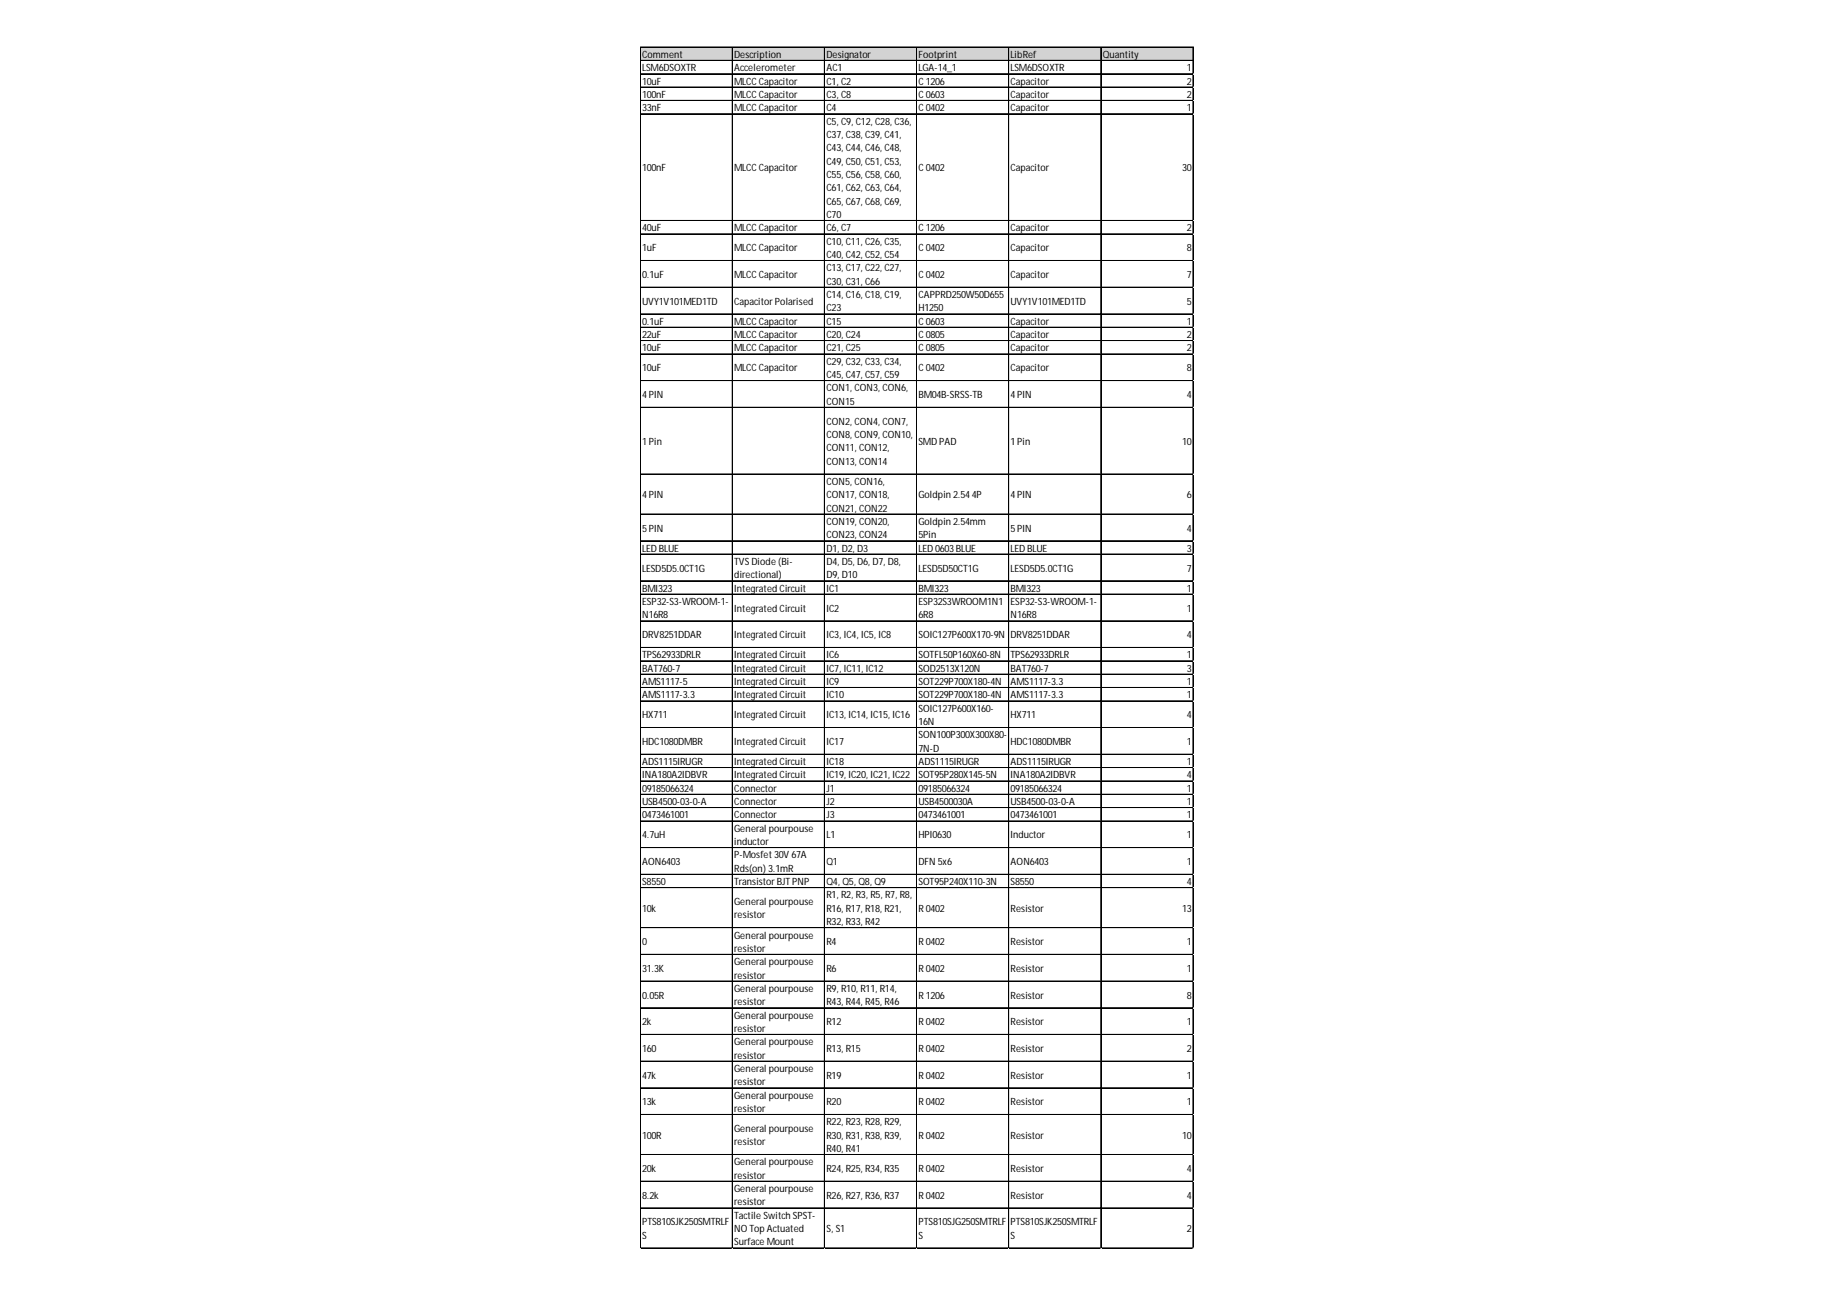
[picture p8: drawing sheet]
<svg xmlns="http://www.w3.org/2000/svg" width="297mm" height="210mm" viewBox="0 0 297 210" stroke-linecap="round" stroke-linejoin="round" font-family="sans-serif">
<defs><g id="words">
<g font-size="1.6">
<text x="103.9" y="9.4">Comment</text>
<text x="103.9" y="11.5">LSM6DSOXTR</text>
<text x="118.9" y="9.4">Description</text>
<text x="118.9" y="11.5">Accelerometer</text>
<text x="133.8" y="9.4">Designator</text>
<text x="133.8" y="11.5">AC1</text>
<text x="148.7" y="9.4">Footprint</text>
<text x="148.7" y="11.5">LGA-14_1</text>
<text x="163.6" y="9.4">LibRef</text>
<text x="163.6" y="11.5">LSM6DSOXTR</text>
<text x="178.5" y="9.4">Quantity</text>
<text x="192.1" y="11.5">1</text>
<text x="103.9" y="13.7">10uF</text>
<text x="103.9" y="15.8">100nF</text>
<text x="103.9" y="18">33nF</text>
<text x="118.9" y="13.7">MLCCCapacitor</text>
<text x="118.9" y="15.8">MLCCCapacitor</text>
<text x="118.9" y="18">MLCCCapacitor</text>
<text x="133.8" y="13.7">C1, C2</text>
<text x="133.8" y="15.8">C3, C8</text>
<text x="133.8" y="18">C4</text>
<text x="148.7" y="13.7">C1206</text>
<text x="148.7" y="15.8">C0603</text>
<text x="148.7" y="18">C0402</text>
<text x="163.6" y="13.7">Capacitor</text>
<text x="163.6" y="15.8">Capacitor</text>
<text x="163.6" y="18">Capacitor</text>
<text x="192.1" y="13.7">2</text>
<text x="192.1" y="15.8">2</text>
<text x="192.1" y="18">1</text>
<text x="133.8" y="20.2">C5, C9, C12, C28, C36,</text>
<text x="133.8" y="22.3">C37, C38, C39, C41,</text>
<text x="103.9" y="27.7">100nF</text>
<text x="118.9" y="27.7">MLCCCapacitor</text>
<text x="133.8" y="24.5">C43, C44, C46, C48,</text>
<text x="133.8" y="26.6">C49, C50, C51, C53,</text>
<text x="133.8" y="28.8">C55, C56, C58, C60,</text>
<text x="148.7" y="27.7">C0402</text>
<text x="163.6" y="27.7">Capacitor</text>
<text x="191.4" y="27.7">30</text>
<text x="133.8" y="31">C61, C62, C63, C64,</text>
<text x="133.8" y="33.1">C65, C67, C68, C69,</text>
<text x="133.8" y="35.3">C70</text>
<text x="103.9" y="37.4">40uF</text>
<text x="103.9" y="40.7">1uF</text>
<text x="118.9" y="37.4">MLCCCapacitor</text>
<text x="118.9" y="40.7">MLCCCapacitor</text>
<text x="133.8" y="37.4">C6, C7</text>
<text x="133.8" y="39.6">C10, C11, C26, C35,</text>
<text x="133.8" y="41.8">C40, C42, C52, C54</text>
<text x="148.7" y="37.4">C1206</text>
<text x="148.7" y="40.7">C0402</text>
<text x="163.6" y="37.4">Capacitor</text>
<text x="163.6" y="40.7">Capacitor</text>
<text x="192.1" y="37.4">2</text>
<text x="192.1" y="40.7">8</text>
<text x="103.9" y="45">0.1uF</text>
<text x="118.9" y="45">MLCCCapacitor</text>
<text x="133.8" y="43.9">C13, C17, C22, C27,</text>
<text x="133.8" y="46.1">C30, C31, C66</text>
<text x="148.7" y="45">C0402</text>
<text x="163.6" y="45">Capacitor</text>
<text x="192.1" y="45">7</text>
<text x="103.9" y="49.3">UVY1V101MED1TD</text>
<text x="103.9" y="52.6">0.1uF</text>
<text x="118.9" y="49.3">CapacitorPolarised</text>
<text x="118.9" y="52.6">MLCCCapacitor</text>
<text x="133.8" y="48.2">C14, C16, C18, C19,</text>
<text x="133.8" y="50.4">C23</text>
<text x="133.8" y="52.6">C15</text>
<text x="148.7" y="48.2">CAPPRD250W50D655</text>
<text x="148.7" y="50.4">H1250</text>
<text x="148.7" y="52.6">C0603</text>
<text x="163.6" y="49.3">UVY1V101MED1TD</text>
<text x="163.6" y="52.6">Capacitor</text>
<text x="192.1" y="49.3">5</text>
<text x="192.1" y="52.6">1</text>
<text x="103.9" y="54.7">22uF</text>
<text x="103.9" y="56.9">10uF</text>
<text x="118.9" y="54.7">MLCCCapacitor</text>
<text x="118.9" y="56.9">MLCCCapacitor</text>
<text x="133.8" y="54.7">C20, C24</text>
<text x="133.8" y="56.9">C21, C25</text>
<text x="133.8" y="59">C29, C32, C33, C34,</text>
<text x="148.7" y="54.7">C0805</text>
<text x="148.7" y="56.9">C0805</text>
<text x="163.6" y="54.7">Capacitor</text>
<text x="163.6" y="56.9">Capacitor</text>
<text x="192.1" y="54.7">2</text>
<text x="192.1" y="56.9">2</text>
<text x="103.9" y="60.1">10uF</text>
<text x="103.9" y="64.4">4PIN</text>
<text x="118.9" y="60.1">MLCCCapacitor</text>
<text x="133.8" y="61.2">C45, C47, C57, C59</text>
<text x="133.8" y="63.3">CON1, CON3, CON6,</text>
<text x="133.8" y="65.5">CON15</text>
<text x="148.7" y="60.1">C0402</text>
<text x="148.7" y="64.4">BM04B-SRSS-TB</text>
<text x="163.6" y="60.1">Capacitor</text>
<text x="163.6" y="64.4">4PIN</text>
<text x="192.1" y="60.1">8</text>
<text x="192.1" y="64.4">4</text>
<text x="103.9" y="72">1Pin</text>
<text x="133.8" y="68.7">CON2, CON4, CON7,</text>
<text x="133.8" y="70.9">CON8, CON9, CON10,</text>
<text x="148.7" y="72">SMD PAD</text>
<text x="163.6" y="72">1Pin</text>
<text x="191.4" y="72">10</text>
<text x="133.8" y="73.1">CON11, CON12,</text>
<text x="133.8" y="75.2">CON13, CON14</text>
<text x="103.9" y="80.6">4PIN</text>
<text x="133.8" y="78.5">CON5, CON16,</text>
<text x="133.8" y="80.6">CON17, CON18,</text>
<text x="133.8" y="82.8">CON21, CON22</text>
<text x="148.7" y="80.6">Goldpin 2.544P</text>
<text x="163.6" y="80.6">4PIN</text>
<text x="192.1" y="80.6">6</text>
<text x="103.9" y="86">5PIN</text>
<text x="103.9" y="89.3">LED BLUE</text>
<text x="133.8" y="84.9">CON19, CON20,</text>
<text x="133.8" y="87.1">CON23, CON24</text>
<text x="133.8" y="89.3">D1, D2, D3</text>
<text x="148.7" y="84.9">Goldpin 2.54mm</text>
<text x="148.7" y="87.1">5Pin</text>
<text x="148.7" y="89.3">LED 0603BLUE</text>
<text x="163.6" y="86">5PIN</text>
<text x="163.6" y="89.3">LED BLUE</text>
<text x="192.1" y="86">4</text>
<text x="192.1" y="89.3">3</text>
<text x="103.9" y="92.5">LESD5D5.0CT1G</text>
<text x="103.9" y="95.7">BMI323</text>
<text x="118.9" y="91.4">TVSDiode (Bi-</text>
<text x="118.9" y="93.6">directional)</text>
<text x="118.9" y="95.7">Integrated Circuit</text>
<text x="133.8" y="91.4">D4, D5, D6, D7, D8,</text>
<text x="133.8" y="93.6">D9, D10</text>
<text x="133.8" y="95.7">IC1</text>
<text x="148.7" y="92.5">LESD5D50CT1G</text>
<text x="148.7" y="95.7">BMI323</text>
<text x="163.6" y="92.5">LESD5D5.0CT1G</text>
<text x="163.6" y="95.7">BMI323</text>
<text x="192.1" y="92.5">7</text>
<text x="192.1" y="95.7">1</text>
<text x="103.9" y="97.9">ESP32-S3-WROOM-1-</text>
<text x="103.9" y="100.1">N16R8</text>
<text x="118.9" y="99">Integrated Circuit</text>
<text x="133.8" y="99">IC2</text>
<text x="148.7" y="97.9">ESP32S3WROOM1N1</text>
<text x="148.7" y="100.1">6R8</text>
<text x="163.6" y="97.9">ESP32-S3-WROOM-1-</text>
<text x="163.6" y="100.1">N16R8</text>
<text x="192.1" y="99">1</text>
<text x="103.9" y="103.3">DRV8251DDAR</text>
<text x="103.9" y="106.5">TPS62933DRLR</text>
<text x="118.9" y="103.3">Integrated Circuit</text>
<text x="118.9" y="106.5">Integrated Circuit</text>
<text x="133.8" y="103.3">IC3, IC4, IC5, IC8</text>
<text x="133.8" y="106.5">IC6</text>
<text x="148.7" y="103.3">SOIC127P600X170-9N</text>
<text x="148.7" y="106.5">SOTFL50P160X60-8N</text>
<text x="163.6" y="103.3">DRV8251DDAR</text>
<text x="163.6" y="106.5">TPS62933DRLR</text>
<text x="192.1" y="103.3">4</text>
<text x="192.1" y="106.5">1</text>
<text x="103.9" y="108.7">BAT760-7</text>
<text x="103.9" y="110.9">AMS1117-5</text>
<text x="103.9" y="113">AMS1117-3.3</text>
<text x="118.9" y="108.7">Integrated Circuit</text>
<text x="118.9" y="110.9">Integrated Circuit</text>
<text x="118.9" y="113">Integrated Circuit</text>
<text x="133.8" y="108.7">IC7, IC11, IC12</text>
<text x="133.8" y="110.9">IC9</text>
<text x="133.8" y="113">IC10</text>
<text x="148.7" y="108.7">SOD2513X120N</text>
<text x="148.7" y="110.9">SOT229P700X180-4N</text>
<text x="148.7" y="113">SOT229P700X180-4N</text>
<text x="163.6" y="108.7">BAT760-7</text>
<text x="163.6" y="110.9">AMS1117-3.3</text>
<text x="163.6" y="113">AMS1117-3.3</text>
<text x="192.1" y="108.7">3</text>
<text x="192.1" y="110.9">1</text>
<text x="192.1" y="113">1</text>
<text x="103.9" y="116.3">HX711</text>
<text x="118.9" y="116.3">Integrated Circuit</text>
<text x="133.8" y="116.3">IC13, IC14, IC15, IC16</text>
<text x="148.7" y="115.2">SOIC127P600X160-</text>
<text x="148.7" y="117.3">16N</text>
<text x="148.7" y="119.5">SON100P300X300X80-</text>
<text x="163.6" y="116.3">HX711</text>
<text x="192.1" y="116.3">4</text>
<text x="103.9" y="120.6">HDC1080DMBR</text>
<text x="103.9" y="123.8">ADS1115IRUGR</text>
<text x="103.9" y="126">INA180A2IDBVR</text>
<text x="118.9" y="120.6">Integrated Circuit</text>
<text x="118.9" y="123.8">Integrated Circuit</text>
<text x="118.9" y="126">Integrated Circuit</text>
<text x="133.8" y="120.6">IC17</text>
<text x="133.8" y="123.8">IC18</text>
<text x="133.8" y="126">IC19, IC20, IC21, IC22</text>
<text x="148.7" y="121.7">7N-D</text>
<text x="148.7" y="123.8">ADS1115IRUGR</text>
<text x="148.7" y="126">SOT95P280X145-5N</text>
<text x="163.6" y="120.6">HDC1080DMBR</text>
<text x="163.6" y="123.8">ADS1115IRUGR</text>
<text x="163.6" y="126">INA180A2IDBVR</text>
<text x="192.1" y="120.6">1</text>
<text x="192.1" y="123.8">1</text>
<text x="192.1" y="126">4</text>
<text x="103.9" y="128.1">09185066324</text>
<text x="103.9" y="130.3">USB4500-03-0-A</text>
<text x="118.9" y="128.1">Connector</text>
<text x="118.9" y="130.3">Connector</text>
<text x="133.8" y="128.1">J1</text>
<text x="133.8" y="130.3">J2</text>
<text x="148.7" y="128.1">09185066324</text>
<text x="148.7" y="130.3">USB4500030A</text>
<text x="163.6" y="128.1">09185066324</text>
<text x="163.6" y="130.3">USB4500-03-0-A</text>
<text x="192.1" y="128.1">1</text>
<text x="192.1" y="130.3">1</text>
<text x="103.9" y="132.5">0473461001</text>
<text x="103.9" y="135.7">4.7uH</text>
<text x="118.9" y="132.5">Connector</text>
<text x="118.9" y="134.6">General pourpouse</text>
<text x="118.9" y="136.8">inductor</text>
<text x="133.8" y="132.5">J3</text>
<text x="133.8" y="135.7">L1</text>
<text x="148.7" y="132.5">0473461001</text>
<text x="148.7" y="135.7">HPI0630</text>
<text x="163.6" y="132.5">0473461001</text>
<text x="163.6" y="135.7">Inductor</text>
<text x="192.1" y="132.5">1</text>
<text x="192.1" y="135.7">1</text>
<text x="103.9" y="140">AON6403</text>
<text x="103.9" y="143.2">S8550</text>
<text x="118.9" y="138.9">P-Mosfet30V 67A</text>
<text x="118.9" y="141.1">Rds(on) 3.1mR</text>
<text x="118.9" y="143.2">TransistorBJTPNP</text>
<text x="133.8" y="140">Q1</text>
<text x="133.8" y="143.2">Q4, Q5, Q8, Q9</text>
<text x="148.7" y="140">DFN 5x6</text>
<text x="148.7" y="143.2">SOT95P240X110-3N</text>
<text x="163.6" y="140">AON6403</text>
<text x="163.6" y="143.2">S8550</text>
<text x="192.1" y="140">1</text>
<text x="192.1" y="143.2">4</text>
<text x="103.9" y="147.6">10k</text>
<text x="118.9" y="146.5">General pourpouse</text>
<text x="118.9" y="148.6">resistor</text>
<text x="133.8" y="145.4">R1, R2, R3, R5, R7, R8,</text>
<text x="133.8" y="147.6">R16, R17, R18, R21,</text>
<text x="133.8" y="149.7">R32, R33, R42</text>
<text x="148.7" y="147.6">R0402</text>
<text x="163.6" y="147.6">Resistor</text>
<text x="191.4" y="147.6">13</text>
<text x="103.9" y="153">0</text>
<text x="118.9" y="151.9">General pourpouse</text>
<text x="118.9" y="154">resistor</text>
<text x="133.8" y="153">R4</text>
<text x="148.7" y="153">R0402</text>
<text x="163.6" y="153">Resistor</text>
<text x="192.1" y="153">1</text>
<text x="103.9" y="157.3">31.3K</text>
<text x="103.9" y="161.6">0.05R</text>
<text x="118.9" y="156.2">General pourpouse</text>
<text x="118.9" y="158.4">resistor</text>
<text x="118.9" y="160.5">General pourpouse</text>
<text x="133.8" y="157.3">R6</text>
<text x="133.8" y="160.5">R9, R10, R11, R14,</text>
<text x="148.7" y="157.3">R0402</text>
<text x="148.7" y="161.6">R1206</text>
<text x="163.6" y="157.3">Resistor</text>
<text x="163.6" y="161.6">Resistor</text>
<text x="192.1" y="157.3">1</text>
<text x="192.1" y="161.6">8</text>
<text x="103.9" y="165.9">2k</text>
<text x="118.9" y="162.7">resistor</text>
<text x="118.9" y="164.8">General pourpouse</text>
<text x="118.9" y="167">resistor</text>
<text x="133.8" y="162.7">R43, R44, R45, R46</text>
<text x="133.8" y="165.9">R12</text>
<text x="148.7" y="165.9">R0402</text>
<text x="163.6" y="165.9">Resistor</text>
<text x="192.1" y="165.9">1</text>
<text x="103.9" y="170.2">160</text>
<text x="118.9" y="169.2">General pourpouse</text>
<text x="118.9" y="171.3">resistor</text>
<text x="118.9" y="173.5">General pourpouse</text>
<text x="133.8" y="170.2">R13, R15</text>
<text x="148.7" y="170.2">R0402</text>
<text x="163.6" y="170.2">Resistor</text>
<text x="192.1" y="170.2">2</text>
<text x="103.9" y="174.6">47k</text>
<text x="103.9" y="178.9">13k</text>
<text x="118.9" y="175.6">resistor</text>
<text x="118.9" y="177.8">General pourpouse</text>
<text x="118.9" y="180">resistor</text>
<text x="133.8" y="174.6">R19</text>
<text x="133.8" y="178.9">R20</text>
<text x="148.7" y="174.6">R0402</text>
<text x="148.7" y="178.9">R0402</text>
<text x="163.6" y="174.6">Resistor</text>
<text x="163.6" y="178.9">Resistor</text>
<text x="192.1" y="174.6">1</text>
<text x="192.1" y="178.9">1</text>
<text x="103.9" y="184.3">100R</text>
<text x="118.9" y="183.2">General pourpouse</text>
<text x="118.9" y="185.4">resistor</text>
<text x="133.8" y="182.1">R22, R23, R28, R29,</text>
<text x="133.8" y="184.3">R30, R31, R38, R39,</text>
<text x="148.7" y="184.3">R0402</text>
<text x="163.6" y="184.3">Resistor</text>
<text x="191.4" y="184.3">10</text>
<text x="103.9" y="189.7">20k</text>
<text x="118.9" y="188.6">General pourpouse</text>
<text x="118.9" y="190.8">resistor</text>
<text x="133.8" y="186.4">R40, R41</text>
<text x="133.8" y="189.7">R24, R25, R34, R35</text>
<text x="148.7" y="189.7">R0402</text>
<text x="163.6" y="189.7">Resistor</text>
<text x="192.1" y="189.7">4</text>
<text x="103.9" y="194">8.2k</text>
<text x="118.9" y="192.9">General pourpouse</text>
<text x="118.9" y="195.1">resistor</text>
<text x="118.9" y="197.2">Tactile Switch SPST-</text>
<text x="133.8" y="194">R26, R27, R36, R37</text>
<text x="148.7" y="194">R0402</text>
<text x="163.6" y="194">Resistor</text>
<text x="192.1" y="194">4</text>
<text x="103.9" y="198.3">PTS810SJK250SMTRLF</text>
<text x="103.9" y="200.5">S</text>
<text x="118.9" y="199.4">NO Top Actuated</text>
<text x="118.9" y="201.6">Surface Mount</text>
<text x="133.8" y="199.4">S, S1</text>
<text x="148.7" y="198.3">PTS810SJG250SMTRLF</text>
<text x="148.7" y="200.5">S</text>
<text x="163.6" y="198.3">PTS810SJK250SMTRLF</text>
<text x="163.6" y="200.5">S</text>
<text x="192.1" y="199.4">2</text>
</g>
</g></defs>
<path d="M103.7 7.7h89.6v2.2h-89.6z" fill="#d3d3d3"/>
<g fill="none" stroke="#000" stroke-width=".16">
<path d="M103.6 7.6v194.5M103.7 7.6v194.5M103.7 7.6h89.5M103.7 7.7h89.5M103.7 9.8h89.5M103.7 11.9h89.5M103.7 12h89.5M103.7 14.1h89.5M103.7 16.2h89.5M103.7 16.3h89.5M103.7 18.4h89.5M103.7 18.5h89.5"/>
<path d="M118.5 7.7v194.4M118.6 7.7v194.4M133.4 7.7v194.4M133.5 7.7v194.4M148.4 7.7v194.4M163.3 7.7v194.4M178.2 7.7v194.4M193.1 7.7v194.4M193.2 7.7v194.4M103.7 35.7h89.5M103.7 37.8h89.5M103.7 37.9h89.5"/>
<path d="M103.7 42.2h89.5M103.7 46.5h89.5M103.7 50.8h89.5M103.7 53h89.5M103.7 55.1h89.5M103.7 55.2h89.5M103.7 57.3h89.5M103.7 61.6h89.5M103.7 65.9h89.5M103.7 66h89.5M103.7 76.7h89.5M103.7 76.8h89.5"/>
<path d="M103.7 83.2h89.5M103.7 87.5h89.5M103.7 87.6h89.5M103.7 89.7h89.5M103.7 94h89.5M103.7 96.1h89.5M103.7 96.2h89.5M103.7 100.5h89.5M103.7 104.8h89.5M103.7 106.9h89.5M103.7 107h89.5M103.7 109.1h89.5"/>
<path d="M103.7 109.2h89.5M103.7 111.3h89.5M103.7 113.4h89.5M103.7 113.5h89.5M103.7 117.7h89.5M103.7 117.8h89.5M103.7 122.1h89.5M103.7 124.2h89.5M103.7 124.3h89.5M103.7 126.4h89.5M103.7 128.5h89.5M103.7 128.6h89.5"/>
<path d="M103.7 130.7h89.5M103.7 132.9h89.5M103.7 137.2h89.5M103.7 141.5h89.5M103.7 143.6h89.5M103.7 143.7h89.5M103.7 150.1h89.5M103.7 150.2h89.5M103.7 154.4h89.5M103.7 154.5h89.5M103.7 158.8h89.5M103.7 163.1h89.5"/>
<path d="M103.7 167.4h89.5M103.7 167.5h89.5M103.7 171.7h89.5M103.7 171.8h89.5M103.7 176h89.5M103.7 176.1h89.5M103.7 180.4h89.5M103.7 186.8h89.5M103.7 186.9h89.5M103.7 191.2h89.5M103.7 195.5h89.5M103.7 202h89.5"/>
</g>
<path d="M103.6 202.1h.1" fill="none" stroke="#e0e0e0" stroke-width=".16"/>
<path d="M103.6 202.1h.1z" fill="#e0e0e0"/>
<path d="M118.5 202.1h.1" fill="none" stroke="#e0e0e0" stroke-width=".16"/>
<path d="M118.5 202.1h.1z" fill="#e0e0e0"/>
<path d="M133.4 202.1h.1" fill="none" stroke="#e0e0e0" stroke-width=".16"/>
<path d="M133.4 202.1h.2z" fill="#e0e0e0"/>
<path d="M148.4 202.1h.1" fill="none" stroke="#e0e0e0" stroke-width=".16"/>
<path d="M148.4 202.1h.1z" fill="#e0e0e0"/>
<path d="M163.3 202.1h.1" fill="none" stroke="#e0e0e0" stroke-width=".16"/>
<path d="M163.3 202.1h.1z" fill="#e0e0e0"/>
<path d="M178.2 202.1h.1" fill="none" stroke="#e0e0e0" stroke-width=".16"/>
<path d="M178.2 202.1h.1z" fill="#e0e0e0"/>
<path d="M193.1 202.1h.1" fill="none" stroke="#e0e0e0" stroke-width=".16"/>
<path d="M193.1 202.1h.1z" fill="#e0e0e0"/>
<path d="M193.2 11.9h.1" fill="none" stroke="#e0e0e0" stroke-width=".16"/>
<path d="M193.2 11.9l.1 .1z" fill="#e0e0e0"/>
<path d="M193.2 14.1h.1" fill="none" stroke="#e0e0e0" stroke-width=".16"/>
<path d="M193.2 14.1l.1 .1z" fill="#e0e0e0"/>
<path d="M193.2 16.2h.1" fill="none" stroke="#e0e0e0" stroke-width=".16"/>
<path d="M193.2 16.2l.1 .1z" fill="#e0e0e0"/>
<path d="M193.2 18.4h.1" fill="none" stroke="#e0e0e0" stroke-width=".16"/>
<path d="M193.2 18.4l.1 .1z" fill="#e0e0e0"/>
<path d="M193.2 35.7h.1" fill="none" stroke="#e0e0e0" stroke-width=".16"/>
<path d="M193.2 35.7l.1 .1z" fill="#e0e0e0"/>
<path d="M193.2 37.8h.1" fill="none" stroke="#e0e0e0" stroke-width=".16"/>
<path d="M193.2 37.8l.1 .1z" fill="#e0e0e0"/>
<path d="M193.2 42.2h.1" fill="none" stroke="#e0e0e0" stroke-width=".16"/>
<path d="M193.2 42.2l.1 .1z" fill="#e0e0e0"/>
<path d="M193.2 46.5h.1" fill="none" stroke="#e0e0e0" stroke-width=".16"/>
<path d="M193.2 46.5l.1 .1z" fill="#e0e0e0"/>
<path d="M193.2 50.8h.1" fill="none" stroke="#e0e0e0" stroke-width=".16"/>
<path d="M193.2 50.8l.1 .1z" fill="#e0e0e0"/>
<path d="M193.2 53h.1" fill="none" stroke="#e0e0e0" stroke-width=".16"/>
<path d="M193.2 53l.1 .1z" fill="#e0e0e0"/>
<path d="M193.2 55.1h.1" fill="none" stroke="#e0e0e0" stroke-width=".16"/>
<path d="M193.2 55.1l.1 .1z" fill="#e0e0e0"/>
<path d="M193.2 57.3h.1" fill="none" stroke="#e0e0e0" stroke-width=".16"/>
<path d="M193.2 57.3l.1 .1z" fill="#e0e0e0"/>
<path d="M193.2 61.6h.1" fill="none" stroke="#e0e0e0" stroke-width=".16"/>
<path d="M193.2 61.6l.1 .1z" fill="#e0e0e0"/>
<path d="M193.2 65.9h.1" fill="none" stroke="#e0e0e0" stroke-width=".16"/>
<path d="M193.2 65.9l.1 .1z" fill="#e0e0e0"/>
<path d="M193.2 76.7h.1" fill="none" stroke="#e0e0e0" stroke-width=".16"/>
<path d="M193.2 76.7l.1 .1z" fill="#e0e0e0"/>
<path d="M193.2 83.2h.1" fill="none" stroke="#e0e0e0" stroke-width=".16"/>
<path d="M193.2 83.2l.1 .1z" fill="#e0e0e0"/>
<path d="M193.2 87.5h.1" fill="none" stroke="#e0e0e0" stroke-width=".16"/>
<path d="M193.2 87.5l.1 .1z" fill="#e0e0e0"/>
<path d="M193.2 89.7h.1" fill="none" stroke="#e0e0e0" stroke-width=".16"/>
<path d="M193.2 89.7l.1 .1z" fill="#e0e0e0"/>
<path d="M193.2 94h.1" fill="none" stroke="#e0e0e0" stroke-width=".16"/>
<path d="M193.2 94l.1 .1z" fill="#e0e0e0"/>
<path d="M193.2 96.1h.1" fill="none" stroke="#e0e0e0" stroke-width=".16"/>
<path d="M193.2 96.1l.1 .1z" fill="#e0e0e0"/>
<path d="M193.2 100.5h.1" fill="none" stroke="#e0e0e0" stroke-width=".16"/>
<path d="M193.2 100.5l.1 .1z" fill="#e0e0e0"/>
<path d="M193.2 104.8h.1" fill="none" stroke="#e0e0e0" stroke-width=".16"/>
<path d="M193.2 104.8l.1 .1z" fill="#e0e0e0"/>
<path d="M193.2 106.9h.1" fill="none" stroke="#e0e0e0" stroke-width=".16"/>
<path d="M193.2 106.9l.1 .1z" fill="#e0e0e0"/>
<path d="M193.2 109.1h.1" fill="none" stroke="#e0e0e0" stroke-width=".16"/>
<path d="M193.2 109.1l.1 .1z" fill="#e0e0e0"/>
<path d="M193.2 111.3h.1" fill="none" stroke="#e0e0e0" stroke-width=".16"/>
<path d="M193.2 111.3l.1 .1z" fill="#e0e0e0"/>
<path d="M193.2 113.4h.1" fill="none" stroke="#e0e0e0" stroke-width=".16"/>
<path d="M193.2 113.4l.1 .1z" fill="#e0e0e0"/>
<path d="M193.2 117.7h.1" fill="none" stroke="#e0e0e0" stroke-width=".16"/>
<path d="M193.2 117.7l.1 .1z" fill="#e0e0e0"/>
<path d="M193.2 122.1h.1" fill="none" stroke="#e0e0e0" stroke-width=".16"/>
<path d="M193.2 122.1l.1 .1z" fill="#e0e0e0"/>
<path d="M193.2 124.2h.1" fill="none" stroke="#e0e0e0" stroke-width=".16"/>
<path d="M193.2 124.2l.1 .1z" fill="#e0e0e0"/>
<path d="M193.2 126.4h.1" fill="none" stroke="#e0e0e0" stroke-width=".16"/>
<path d="M193.2 126.4l.1 .1z" fill="#e0e0e0"/>
<path d="M193.2 128.5h.1" fill="none" stroke="#e0e0e0" stroke-width=".16"/>
<path d="M193.2 128.5l.1 .1z" fill="#e0e0e0"/>
<path d="M193.2 130.7h.1" fill="none" stroke="#e0e0e0" stroke-width=".16"/>
<path d="M193.2 130.7l.1 .1z" fill="#e0e0e0"/>
<path d="M193.2 132.9h.1" fill="none" stroke="#e0e0e0" stroke-width=".16"/>
<path d="M193.2 132.9l.1 .1z" fill="#e0e0e0"/>
<path d="M193.2 137.2h.1" fill="none" stroke="#e0e0e0" stroke-width=".16"/>
<path d="M193.2 137.2l.1 .1z" fill="#e0e0e0"/>
<path d="M193.2 141.5h.1" fill="none" stroke="#e0e0e0" stroke-width=".16"/>
<path d="M193.2 141.5l.1 .1z" fill="#e0e0e0"/>
<path d="M193.2 143.6h.1" fill="none" stroke="#e0e0e0" stroke-width=".16"/>
<path d="M193.2 143.6l.1 .2z" fill="#e0e0e0"/>
<path d="M193.2 150.1h.1" fill="none" stroke="#e0e0e0" stroke-width=".16"/>
<path d="M193.2 150.1l.1 .1z" fill="#e0e0e0"/>
<path d="M193.2 154.4h.1" fill="none" stroke="#e0e0e0" stroke-width=".16"/>
<path d="M193.2 154.4l.1 .2z" fill="#e0e0e0"/>
<path d="M193.2 158.8h.1" fill="none" stroke="#e0e0e0" stroke-width=".16"/>
<path d="M193.2 158.8l.1 .1z" fill="#e0e0e0"/>
<path d="M193.2 163.1h.1" fill="none" stroke="#e0e0e0" stroke-width=".16"/>
<path d="M193.2 163.1l.1 .1z" fill="#e0e0e0"/>
<path d="M193.2 167.4h.1" fill="none" stroke="#e0e0e0" stroke-width=".16"/>
<path d="M193.2 167.4l.1 .1z" fill="#e0e0e0"/>
<path d="M193.2 171.7h.1" fill="none" stroke="#e0e0e0" stroke-width=".16"/>
<path d="M193.2 171.7l.1 .1z" fill="#e0e0e0"/>
<path d="M193.2 176h.1" fill="none" stroke="#e0e0e0" stroke-width=".16"/>
<path d="M193.2 176l.1 .1z" fill="#e0e0e0"/>
<path d="M193.2 180.4h.1" fill="none" stroke="#e0e0e0" stroke-width=".16"/>
<path d="M193.2 180.4l.1 .1z" fill="#e0e0e0"/>
<path d="M193.2 186.8h.1" fill="none" stroke="#e0e0e0" stroke-width=".16"/>
<path d="M193.2 186.8l.1 .1z" fill="#e0e0e0"/>
<path d="M193.2 191.2h.1" fill="none" stroke="#e0e0e0" stroke-width=".16"/>
<path d="M193.2 191.2l.1 .1z" fill="#e0e0e0"/>
<path d="M193.2 195.5h.1" fill="none" stroke="#e0e0e0" stroke-width=".16"/>
<path d="M193.2 195.5l.1 .1z" fill="#e0e0e0"/>
<path d="M193.2 202h.1" fill="none" stroke="#e0e0e0" stroke-width=".16"/>
<path d="M193.2 202l.1 .1z" fill="#e0e0e0"/>
<use href="#words"/>
</svg>
